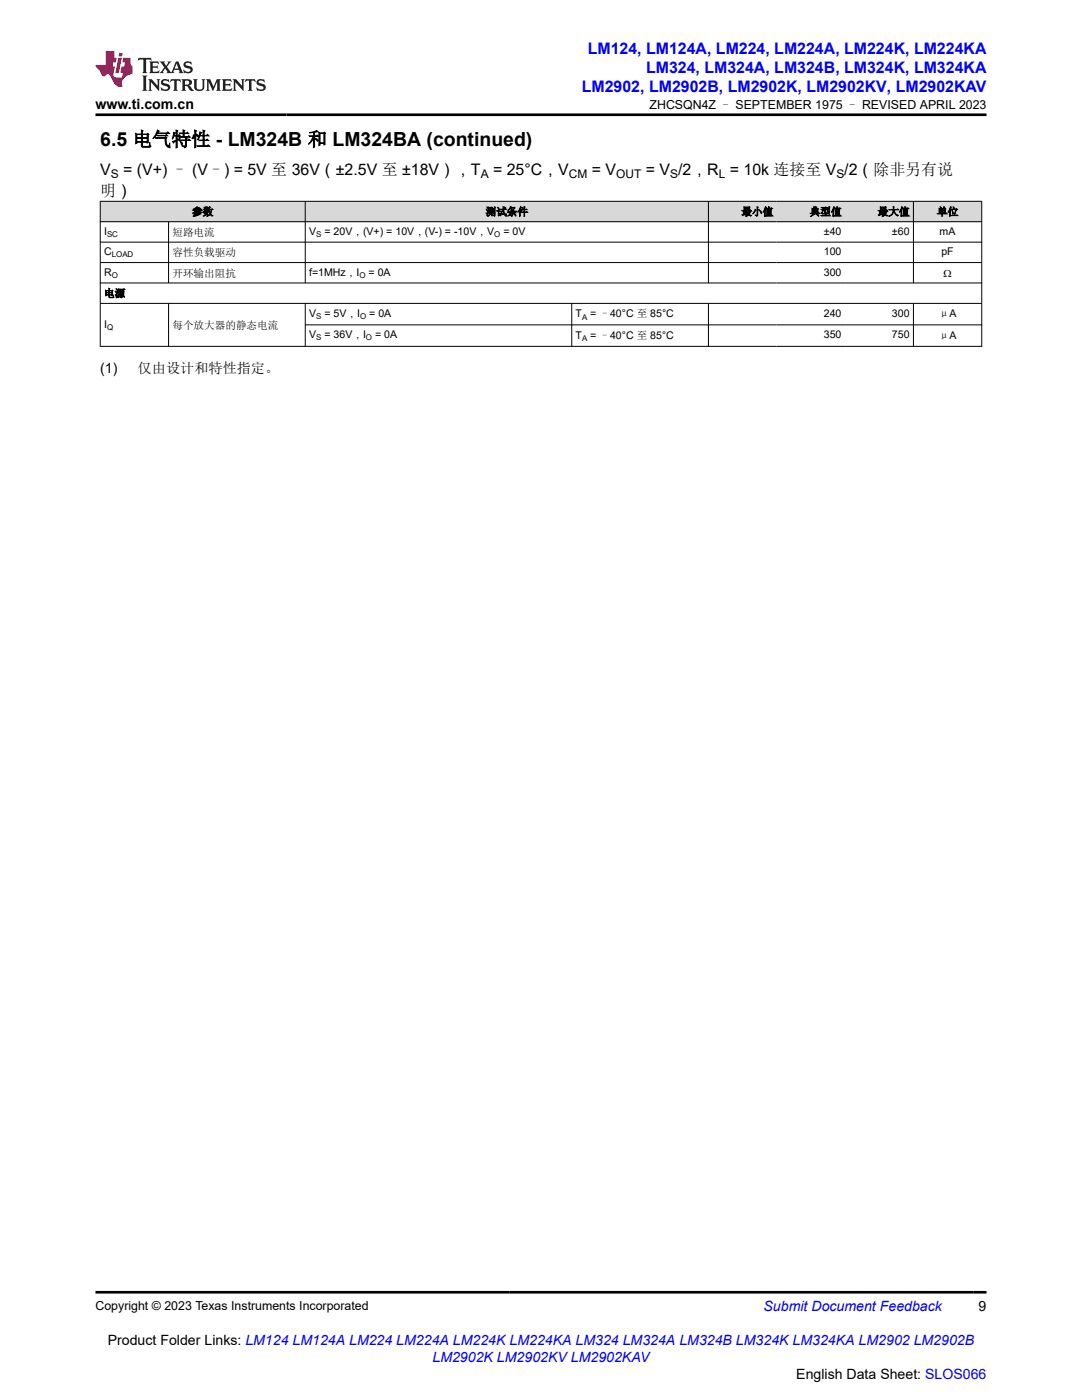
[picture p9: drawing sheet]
<svg xmlns="http://www.w3.org/2000/svg" width="216mm" height="279mm" viewBox="0 0 216 279" stroke-linecap="round" stroke-linejoin="round" font-family="sans-serif">
<defs><g id="words">
<text font-size="3.9" x="20" y="29.1">6.5 电气特性 - LM324B 和 LM324BA (continued)</text>
<g font-size="3.2" fill="#00f">
<text x="117.3" y="10.7">LM124, LM124A, LM224, LM224A, LM224K, LM224KA</text>
<text x="128.9" y="14.5">LM324, LM324A, LM324B, LM324K, LM324KA</text>
<text x="116.1" y="18.3">LM2902, LM2902B, LM2902K, LM2902KV, LM2902KAV</text>
</g>
<g font-size="3.2">
<text x="20" y="34.9">V</text>
<text x="24.6" y="34.9">= (V+) – (V–) = 5V 至 36V（±2.5V 至 ±18V），T</text>
<text x="98.4" y="34.9">= 25°C，V</text>
<text x="118.1" y="34.9">= V</text>
<text x="128.9" y="34.9">= V /2，R = 10k 连接至 V /2（除非另有说</text>
<text x="20" y="39">明）</text>
</g>
<g font-size="2.8">
<text x="19" y="21.7">www.ti.com.cn</text>
<text x="20" y="74.5">(1)</text>
<text x="27.5" y="74.5">仅由设计和特性指定。</text>
<text x="195.3" y="261.6">9</text>
<text x="21.5" y="268.5">Product Folder Links: LM124 LM124A LM224 LM224A LM224K LM224KA LM324 LM324A LM324B LM324K LM324KA LM2902 LM2902B</text>
<text x="158.9" y="275.3">English Data Sheet: SLOS066</text>
</g>
<g font-size="2.8" fill="#00f">
<text x="152.4" y="261.6">Submit Document Feedback</text>
<text x="86.3" y="271.9">LM2902K LM2902KV LM2902KAV</text>
</g>
<g font-size="2.5">
<text x="129.6" y="21.8">ZHCSQN4Z – SEPTEMBER 1975 – REVISED APRIL 2023</text>
<text x="19" y="261.3">Copyright © 2023 Texas Instruments Incorporated</text>
</g>
<g font-size="2.4">
<text x="22.1" y="35.5">S</text>
<text x="95.9" y="35.5">A</text>
<text x="113.5" y="35.5">CM</text>
<text x="122.9" y="35.5">OUT</text>
<text x="133.7" y="35.5">S</text>
<text x="143.4" y="35.5">L</text>
<text x="166.9" y="35.5">S</text>
</g>
<g font-size="2.1">
<text x="20.8" y="46.8">I</text>
<text x="34.4" y="47">短路电流</text>
<text x="38.3" y="43">参数</text>
<text x="61.7" y="46.8">V</text>
<text x="64.7" y="46.8">= 20V，(V+) = 10V，(V-) = -10V，V</text>
<text x="96.9" y="43">测试条件</text>
<text x="100.4" y="46.8">= 0V</text>
<text x="147.9" y="43">最小值</text>
<text x="161.6" y="43">典型值</text>
<text x="164.4" y="46.8">±40</text>
<text x="175.1" y="43">最大值</text>
<text x="178" y="46.8">±60</text>
<text x="187" y="43">单位</text>
<text x="187.5" y="46.8">mA</text>
<text x="20.8" y="50.9">C</text>
<text x="34.4" y="51.1">容性负载驱动</text>
<text x="164.4" y="50.9">100</text>
<text x="187.8" y="50.9">pF</text>
<text x="20.8" y="55">R</text>
<text x="20.8" y="59.3">电源</text>
<text x="34.4" y="55.2">开环输出阻抗</text>
<text x="61.7" y="55">f=1MHz，I</text>
<text x="73.6" y="55">= 0A</text>
<text x="164.4" y="55">300</text>
<text x="188.3" y="55.2">Ω</text>
<text x="20.8" y="65.4">I</text>
<text x="34.4" y="65.6">每个放大器的静态电流</text>
<text x="61.7" y="63.2">V</text>
<text x="64.7" y="63.2">= 5V，I</text>
<text x="73.7" y="63.2">= 0A</text>
<text x="114.9" y="63.3">T</text>
<text x="117.8" y="63.3">= –40°C 至 85°C</text>
<text x="164.4" y="63.2">240</text>
<text x="178" y="63.2">300</text>
<text x="187.3" y="63.3">μA</text>
<text x="61.7" y="67.5">V</text>
<text x="64.7" y="67.5">= 36V，I</text>
<text x="74.9" y="67.5">= 0A</text>
<text x="114.9" y="67.6">T</text>
<text x="117.8" y="67.6">= –40°C 至 85°C</text>
<text x="164.4" y="67.5">350</text>
<text x="178" y="67.5">750</text>
<text x="187.3" y="67.6">μA</text>
</g>
<g font-size="1.6">
<text x="21.4" y="47.3">SC</text>
<text x="63.1" y="47.3">S</text>
<text x="98.6" y="47.3">O</text>
<text x="22.3" y="51.3">LOAD</text>
<text x="22.3" y="55.4">O</text>
<text x="71.7" y="55.4">O</text>
<text x="21.4" y="65.8">Q</text>
<text x="63.1" y="63.7">S</text>
<text x="71.9" y="63.7">O</text>
<text x="116.1" y="63.8">A</text>
<text x="63.1" y="68">S</text>
<text x="73" y="68">O</text>
<text x="116.1" y="68.1">A</text>
</g>
</g></defs>
<g fill="#d8d8d8">
<path d="M20 40.2h175.9v4.1h-175.9z" fill-rule="evenodd"/>
<path d="M20.1 40.2h40.7v4h-40.7z" fill-rule="evenodd"/>
<path d="M61 40.2h80.3v4h-80.3z" fill-rule="evenodd"/>
<path d="M141.4 40.2h13.6v4h-13.6z" fill-rule="evenodd"/>
<path d="M155 40.2h13.6v4h-13.6z" fill-rule="evenodd"/>
<path d="M168.6 40.2h13.6v4h-13.6z" fill-rule="evenodd"/>
<path d="M182.3 40.2h13.5v4h-13.5z" fill-rule="evenodd"/>
</g>
<g fill="none" stroke="#000" stroke-width=".2">
<path d="M19.9 40.2h176.1M19.9 44.3h176.1M19.9 48.3h176.1M19.9 52.4h176.1M19.9 56.5h176.1M20 40.1v29.1M33.6 44.3v12.2M60.9 40.1v16.4M141.4 40.1v16.4M182.3 40.1v16.4M195.9 40.1v29.1M19.9 60.5h176.1"/>
<path d="M33.6 60.5v8.7M60.9 60.5v8.7M60.9 64.8h135.1M114.1 60.5v8.7M141.4 60.5v8.7M182.3 60.5v8.7M196 69.1h-176.1"/>
</g>
<path d="M27.7 11.6l-.2 .5 .5-.2h.6v.1v2.2l-.2 .4h1l-.2-.4v-2.2v-.1h.5l.5 .2-.1-.5zM29.8 12.3l.2 .4v1.5l-.2 .4h1.9l.1-.6a1.08 1.08 0 0 1-1.3 .2v-.7h.6l.4 .2v-.7l-.4 .2h-.6v-.5l.2-.2a1 1 0 0 1 1 .3l-.1-.5zM31.8 12.3l1 1.1-1 1.2h.9l-.2-.2 .4-.8 .5 .8-.2 .2h1.6l-.2-.2 .1-.5h1l.1 .5-.1 .2h.9l-.2-.3-.8-2h-.5l-1 2.2-.8-1.1 .9-1.1h-.8l.2 .2-.5 .6-.3-.6 .1-.2zM35.2 12.7l.4 1h-.8zM36.8 12.4a.65 .65 0 0 0-.2 .7 .65 .65 0 0 0 .6 .5l.7 .1 .1 .3a.79 .79 0 0 1-.7 .4 .79 .79 0 0 1-.7-.5l.1 .7 .2-.1a.93 .93 0 0 0 1.1 .1 .93 .93 0 0 0 .4-1 1.46 1.46 0 0 0-1.2-.6l-.1-.3a1.09 1.09 0 0 1 1.2 .2l-.2-.6-.1 .1-.6-.2zM28.4 15.1l.2 .4v2.2l-.2 .4h1l-.2-.4v-2.2l.2-.4zM29.6 15.8l.2 .4v1.5l-.2 .4h.8l-.3-.4v-1.3l1.7 1.8v-2l.2-.4h-.8l.2 .2 .1 1.1-1.2-1.3zM32.3 15.9a.65 .65 0 0 0-.2 .8 .65 .65 0 0 0 .7 .4l.6 .2 .1 .2a.79 .79 0 0 1-.7 .4 .79 .79 0 0 1-.7-.5l.1 .7 .2-.1a.93 .93 0 0 0 1.1 .1 .93 .93 0 0 0 .4-.9 1.46 1.46 0 0 0-1.2-.6l-.1-.4a1.09 1.09 0 0 1 1.2 .2l-.2-.6-.1 .1-.6-.1zM34.1 15.8l-.1 .6a.63 .63 0 0 1 .7-.3l.1 1.6-.3 .4h1l-.2-.4v-1.6a.66 .66 0 0 1 .8 .3l-.1-.6zM36.2 15.8l.2 .4v1.5l-.2 .4h.9l-.2-.2v-.7h.5l.1 .2a.79 .79 0 0 0 1.2 .6l-1-.9a.61 .61 0 0 0 .6-.6 .61 .61 0 0 0-.5-.7zM36.9 16.1h.2a.47 .47 0 0 1 .5 .1 .47 .47 0 0 1 .1 .5l-.2 .1-.6 .1zM38.5 15.8l.2 .2a2.27 2.27 0 0 0 .4 2 1.04 1.04 0 0 0 1.7-.7v-1.3l.2-.2h-.8l.2 .4v1.1a.6 .6 0 0 1-.6 .6 .6 .6 0 0 1-.6-.6v-1.1l.3-.4zM41.1 15.8l.2 .4v1.5l-.2 .4h.7l-.2-.4v-1.4l.9 1.9 .8-1.9v1.4l-.2 .4h1l-.3-.4v-1.5l.3-.4h-.8l-.7 1.5-.7-1.5zM44.3 15.8l.2 .4v1.5l-.2 .4h1.9l.1-.6a1.09 1.09 0 0 1-1.3 .2v-.7h.6l.4 .2v-.6l-.4 .2h-.6v-.6l.2-.1a1.01 1.01 0 0 1 1 .3l-.1-.6zM46.4 15.8l.3 .4v1.5l-.3 .4h.8l-.2-.4v-1.3l1.6 1.8v-2l.2-.4h-.7l.2 .2v1.1l-1.2-1.3zM49 15.8l-.1 .6a.63 .63 0 0 1 .8-.3v1.6l-.3 .4h1l-.2-.4v-1.6a.66 .66 0 0 1 .8 .3l-.1-.6zM51.4 15.9a.65 .65 0 0 0-.2 .8 .65 .65 0 0 0 .6 .4l.6 .2 .2 .2a.79 .79 0 0 1-.8 .4 .79 .79 0 0 1-.6-.5l.1 .7 .2-.1a.93 .93 0 0 0 1 .1 .93 .93 0 0 0 .5-.9 1.46 1.46 0 0 0-1.3-.6l-.1-.4a1.09 1.09 0 0 1 1.3 .2l-.2-.6-.2 .1-.5-.1z" fill="#231f20"/>
<path d="M21.1 10.2v2.8h-2.1l.1 .3 .9 1a.95 .95 0 0 0 .9 .9 .59 .59 0 0 1 .6-.4 .59 .59 0 0 1 .5 .4l.4 .7a1.59 1.59 0 0 0 2.1 1.4 1.61 1.61 0 0 1 1-2.3l1-.3-.1-1.5a1.59 1.59 0 0 1-.4-1.7h-1.4l-.2 .9h.5l-.1 .9h-.5l-.2 1v.2l.4 .1-.2 .9h-.6a.73 .73 0 0 1-1.1-.7l.3-1.5h-.5l.2-.9h.5l.2-.9h-.5v-1.3zM23.6 11.5l-.6 3.1h.7l.6-3.1zM23.8 10.6l-.1 .6h.7l.1-.6z" fill="#ed1c24"/>
<path d="M19 22.9h177.8M19 257.9h177.8" fill="none" stroke="#000" stroke-width=".53"/>
<use href="#words"/>
</svg>
